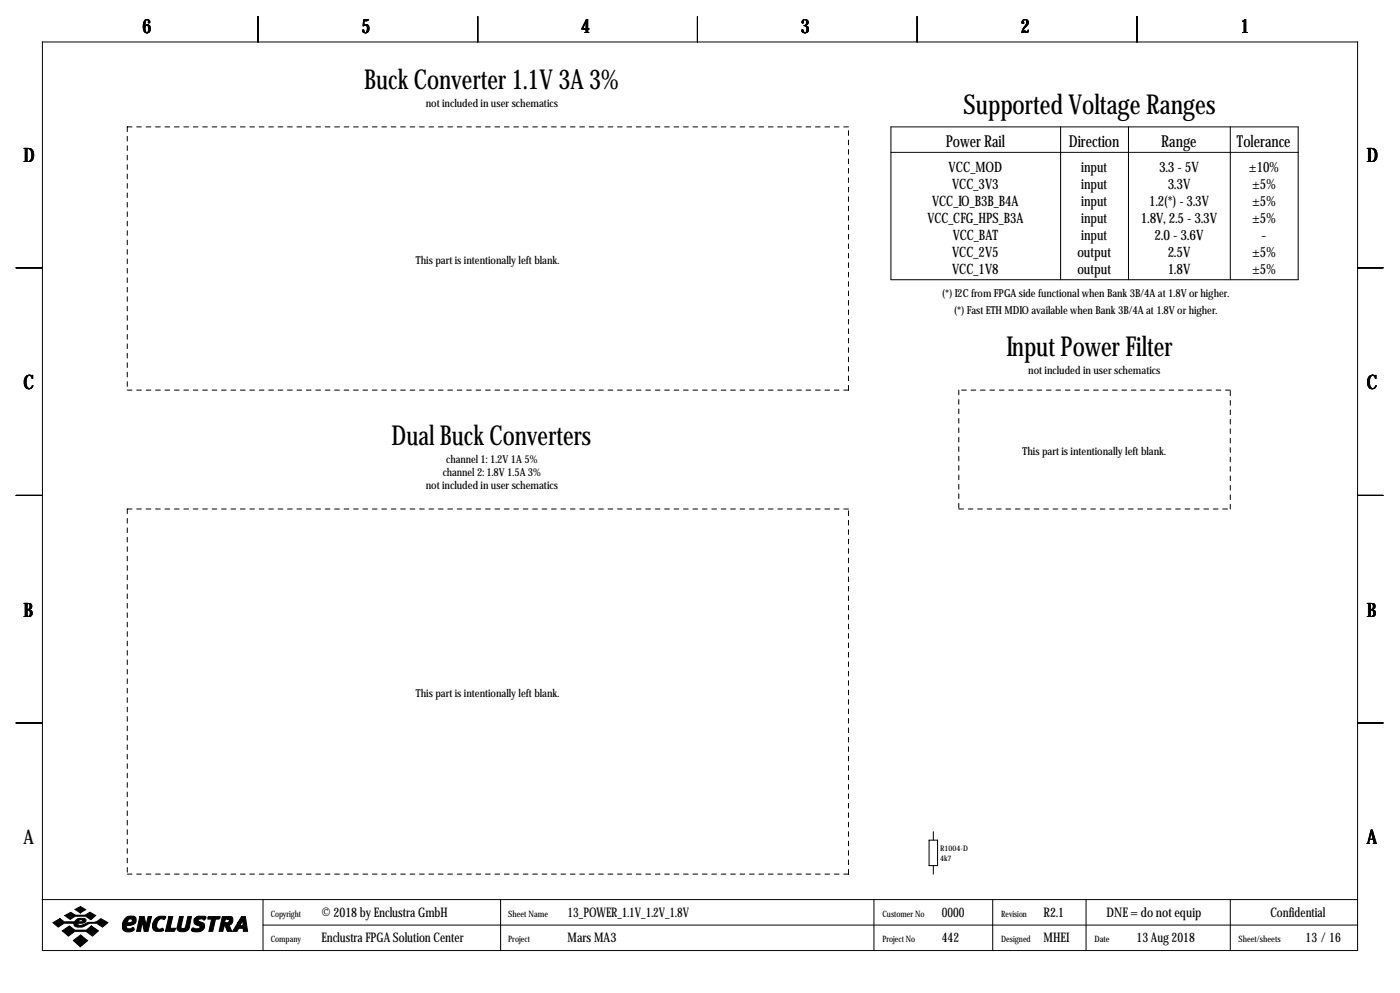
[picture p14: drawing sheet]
<svg xmlns="http://www.w3.org/2000/svg" width="419mm" height="297mm" viewBox="0 0 419 297" stroke-linecap="round" stroke-linejoin="round" font-family="sans-serif">
<defs><g id="words">
<g font-size="8.2">
<text x="109" y="26.5">Buck Converter 1.1V 3A 3%</text>
<text x="288.4" y="34.1">Supported Voltage Ranges</text>
<text x="301.3" y="106.5">Input Power Filter</text>
<text x="117.2" y="133.2">Dual Buck Converters</text>
</g>
<g font-size="5.9">
<text x="42.7" y="9.8">6</text>
<text x="108.2" y="9.8">5</text>
<text x="174" y="9.8">4</text>
<text x="239.8" y="9.8">3</text>
<text x="305.6" y="9.8">2</text>
<text x="371.3" y="9.8">1</text>
<text x="7" y="48.4">D</text>
<text x="409.2" y="48.4">D</text>
<text x="7" y="116.4">C</text>
<text x="409.2" y="116.4">C</text>
<text x="7" y="184.5">B</text>
<text x="409.2" y="184.5">B</text>
<text x="7" y="252.6">A</text>
<text x="409.2" y="252.6">A</text>
</g>
<g font-size="4.9">
<text x="283.1" y="44.1">Power Rail</text>
<text x="320" y="44.1">Direction</text>
<text x="347.6" y="44.1">Range</text>
<text x="370.3" y="44.1">Tolerance</text>
</g>
<g font-size="4.3">
<text x="284" y="51.4">VCC_MOD</text>
<text x="323.7" y="51.4">input</text>
<text x="347" y="51.4">3.3 - 5V</text>
<text x="373.9" y="51.4">±10%</text>
<text x="285" y="56.5">VCC_3V3</text>
<text x="323.7" y="56.5">input</text>
<text x="349.6" y="56.5">3.3V</text>
<text x="374.9" y="56.5">±5%</text>
<text x="279" y="61.5">VCC_IO_B3B_B4A</text>
<text x="323.7" y="61.5">input</text>
<text x="344" y="61.5">1.2(*) - 3.3V</text>
<text x="374.9" y="61.5">±5%</text>
<text x="277.6" y="66.6">VCC_CFG_HPS_B3A</text>
<text x="285.2" y="71.7">VCC_BAT</text>
<text x="323.7" y="66.6">input</text>
<text x="323.7" y="71.7">input</text>
<text x="341.5" y="66.6">1.8V, 2.5 - 3.3V</text>
<text x="345.6" y="71.7">2.0 - 3.6V</text>
<text x="374.9" y="66.6">±5%</text>
<text x="377.5" y="71.7">-</text>
<text x="285" y="76.8">VCC_2V5</text>
<text x="322.5" y="76.8">output</text>
<text x="349.6" y="76.8">2.5V</text>
<text x="374.9" y="76.8">±5%</text>
<text x="285" y="81.9">VCC_1V8</text>
<text x="322.5" y="81.9">output</text>
<text x="349.6" y="81.9">1.8V</text>
<text x="374.9" y="81.9">±5%</text>
</g>
<g font-size="4">
<text x="96.3" y="274.2">© 2018 by Enclustra GmbH</text>
<text x="169.9" y="274.2">13_POWER_1.1V_1.2V_1.8V</text>
<text x="281.9" y="274.2">0000</text>
<text x="312.4" y="274.2">R2.1</text>
<text x="331.3" y="274.2">DNE = do not equip</text>
<text x="380.3" y="274.2">Confidential</text>
<text x="96.3" y="281.8">Enclustra FPGA Solution Center</text>
<text x="169.9" y="281.8">Mars MA3</text>
<text x="281.9" y="281.8">442</text>
<text x="312.4" y="281.8">MHEI</text>
<text x="340.3" y="281.8">13 Aug 2018</text>
<text x="390.9" y="281.8">13 / 16</text>
</g>
<g font-size="3.3">
<text x="127.5" y="31.9">not included in user schematics</text>
<text x="124.5" y="78.9">This part is intentionally left blank.</text>
<text x="282.1" y="88.9">(*) I2C from FPGA side functional when Bank 3B/4A at 1.8V or higher.</text>
<text x="285.6" y="94">(*) Fast ETH MDIO available when Bank 3B/4A at 1.8V or higher.</text>
<text x="307.8" y="111.9">not included in user schematics</text>
<text x="306.1" y="136">This part is intentionally left blank.</text>
<text x="132.5" y="142.4">channel 2: 1.8V 1.5A 3%</text>
<text x="133.6" y="138.5">channel 1: 1.2V 1A 5%</text>
<text x="127.5" y="146.2">not included in user schematics</text>
<text x="124.5" y="208.4">This part is intentionally left blank.</text>
</g>
<g font-size="2.6">
<text x="81" y="274.2">Copyright</text>
<text x="152.1" y="274.2">Sheet Name</text>
<text x="264.2" y="274.2">Customer No</text>
<text x="299.7" y="274.2">Revision</text>
<text x="81" y="281.8">Company</text>
<text x="152.1" y="281.8">Project</text>
<text x="264.2" y="281.8">Project No</text>
<text x="299.7" y="281.8">Designed</text>
<text x="327.7" y="281.8">Date</text>
<text x="370.7" y="281.8">Sheet/sheets</text>
</g>
<g font-size="2.3">
<text x="281.4" y="254.6">R1004-D</text>
<text x="281.4" y="257.4">4k7</text>
</g>
</g></defs>
<g fill="none" stroke="#000" stroke-width=".3">
<path d="M12.7 12.6h393.7v271.7h-393.7zM77.2 4.9v7.7M143 4.9v7.7M208.8 4.9v7.7M274.6 4.9v7.7M340.4 4.9v7.7M266.7 38h121.9v45.7h-121.9zM317.5 38v45.7M337.8 38v45.7M368.3 38v45.7M266.7 45.6h121.9M4.8 80.1h7.6"/>
<path d="M406.4 80.1h7.6M4.8 148.2h7.6M406.4 148.2h7.6M4.8 216.3h7.6M406.4 216.3h7.6M278.1 251.3h2.6v7.6h-2.6zM279.4 248.8v2.5M279.4 258.9v2.6M12.6 269.1h393.7M78.7 269.1v15.2M78.7 276.7h327.6M149.9 269.1v15.2"/>
<path d="M261.6 269.1v15.2M297.2 269.1v15.2M325.1 269.1v15.2M368.3 269.1v15.2"/>
</g>
<g fill="#000" stroke="#000" stroke-width=".3">
<path d="M15.8 276l2.1-1.2 1.4 1 3.1-.2a1.77 1.77 0 0 1 1.9-.9v.4l-.6 .2-.2 .5h.9l.3-.3-.2-.4h-.2v-.4l1.1 .1 .4 .3a.92 .92 0 0 1-1 1.1h-1.4l-.1 .1 .1 .4a3.7 3.7 0 0 0 3-.8 4 4 0 0 0 3.8-1.1l2.1 1.2-1.6 1.3a4.4 4.4 0 0 0-6 0h-1.5l-.7-.2-.4-.4 .1-.5h-3l-1.8 1.1zM19.4 273.9l1.8-1 1.4 .9h2.9l1.4-.9 1.8 1-1.5 1.2-1.5-1h-3.2l-1.5 .9zM22.5 272l1.6-.8 1.6 .9-1.6 1zM18.6 278.4l2.2-1.4 1.6 1.2h3.5l1.4-1.2 2.2 1.4-1.8 1.6-1.9-1.4h-3.4l-1.9 1.4zM37.4 274.7a1.75 1.75 0 0 1 1.8-.6v.7a.82 .82 0 0 0-.8 1.2h.6a.6 .6 0 0 0 .6-.5 .6 .6 0 0 0-.4-.7v-.7h.8l.5 .3a1.61 1.61 0 0 1 0 1.7 1.61 1.61 0 0 1-1.5 .7h-1l-.1 .6 .3 .4h.9a.56 .56 0 0 1 .7-.4 .56 .56 0 0 1 .4 .7 2.18 2.18 0 0 1-3.5-.4 3.5 3.5 0 0 1 .7-3zM41.9 274.2h1.3l.5 2.6 .6-2.6h1.1l-1.1 4.4h-1.1l-.6-2.9-.5 2.9h-1.2zM46.7 274.6a2.78 2.78 0 0 1 2.9-.4l-.4 .9a1.32 1.32 0 0 0-2.1 .8l-.2 .8a.98 .98 0 0 0 1.1 1.2 .55 .55 0 0 1 .6-.2 .55 .55 0 0 1 .4 .6l-.7 .3h-1.6a1.79 1.79 0 0 1-.8-2.7zM50.5 274.2h1.2l-.8 3.5h1.7l-.4 .9h-2.7zM53.7 274.2h1.2l-.7 3.1a.73 .73 0 0 0 .7 .5 .73 .73 0 0 0 .7-.6l.6-3h1.1l-.7 3.4a2.15 2.15 0 0 1-3.6 .2zM58.3 274.7l1.1-.6h1.8l.5 .2-.4 .8h-.3a.94 .94 0 0 0-1.7 .3l1.7 .8a1.71 1.71 0 0 1-.1 1.8 1.71 1.71 0 0 1-1.7 .8h-.8a.73 .73 0 0 1-1-.8 .6 .6 0 0 1 .4-.5 .6 .6 0 0 1 .7 .3h.7a.52 .52 0 0 0 .6-.2 .52 .52 0 0 0-.2-.7 1.39 1.39 0 0 1-1.4-.6 1.39 1.39 0 0 1 .1-1.6zM62.2 274.4l.2-.2h3.5l-.4 .7h-1l-.8 3.7h-1.2l.8-3.7h-1.1zM66.5 274.2h1.7v.7h-.7l-.2 1.1h.9l.3-.3a.44 .44 0 0 0 .1-.5 .44 .44 0 0 0-.4-.3v-.7h1l.5 .5v.9a1.03 1.03 0 0 1-1.2 1l.9 2h-1.3l-.8-1.8-.6 1.8h-1.1z"/>
<path d="M72.3 274.2h1.2l.6 4.4h-1.3v-.9h-1.3l-.6 .9h-1.3l1.7-2.7h1l-.4 .8 .2 .2h.4l.2-.2v-1.5l-.4 .7h-1zM21.9 281.3l2.2-1.6 2.1 1.7-2.2 1.8z"/>
</g>
<path d="M38.1 38v78.7M254 38h-215.9M38.1 116.7h215.9M254 116.7v-78.7M287 116.7v35.6M368.3 116.7h-81.3M38.1 152.3v109.2M254 152.3h-215.9M287 152.3h81.3M368.3 152.3v-35.6M38.1 261.5h215.9M254 261.5v-109.2" fill="none" stroke="#000" stroke-width=".3" stroke-dasharray="1.4 1.4"/>
<use href="#words"/>
</svg>
